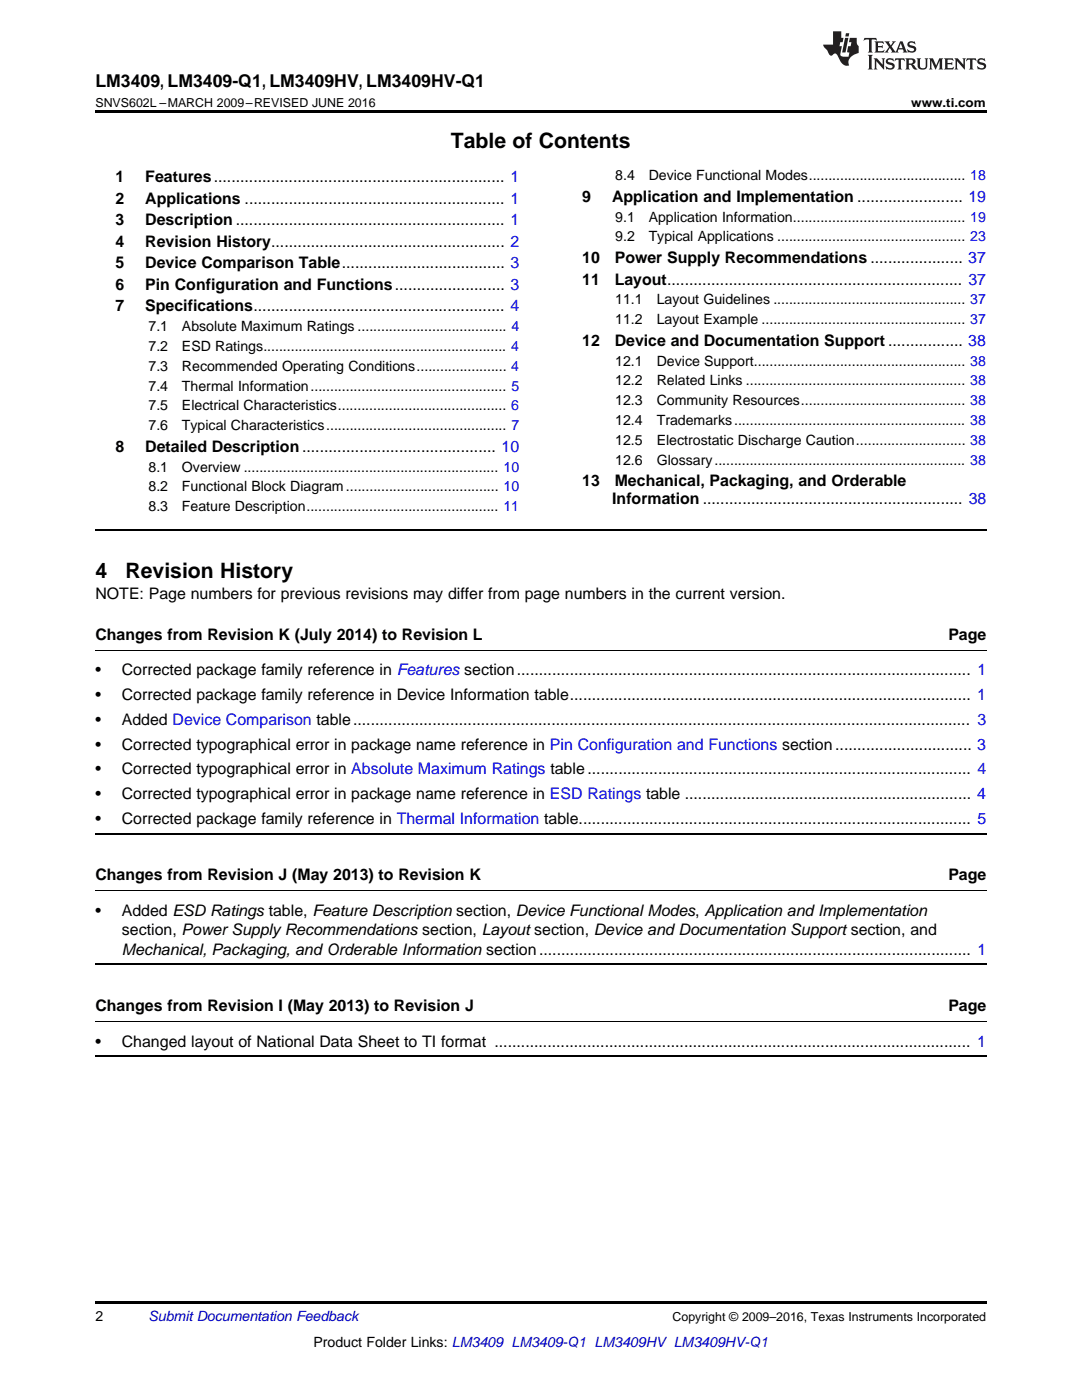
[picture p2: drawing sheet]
<svg xmlns="http://www.w3.org/2000/svg" width="216mm" height="279mm" viewBox="0 0 216 279" stroke-linecap="round" stroke-linejoin="round" font-family="sans-serif">
<defs><g id="words">
<g font-size="4.2">
<text x="90" y="29.6">Table of Contents</text>
<text x="19" y="115.3">4</text>
<text x="25" y="115.3">Revision History</text>
</g>
<text font-size="3.5" x="19" y="17.3">LM3409, LM3409-Q1, LM3409HV, LM3409HV-Q1</text>
<g font-size="3.2">
<text x="23" y="36.3">1</text>
<text x="23" y="40.6">2</text>
<text x="29" y="36.3">Features.................................................................. 1</text>
<text x="29" y="40.6">Applications ........................................................... 1</text>
<text x="116.2" y="40.3">9</text>
<text x="122.1" y="40.3">Application and Implementation ........................ 19</text>
<text x="23" y="44.9">3</text>
<text x="29" y="44.9">Description ............................................................. 1</text>
<text x="23" y="49.2">4</text>
<text x="23" y="53.6">5</text>
<text x="29" y="49.2">Revision History..................................................... 2</text>
<text x="29" y="53.6">Device Comparison Table..................................... 3</text>
<text x="116.2" y="52.5">10</text>
<text x="122.7" y="52.5">Power Supply Recommendations ..................... 37</text>
<text x="23" y="57.9">6</text>
<text x="29" y="57.9">Pin Configuration and Functions......................... 3</text>
<text x="116.2" y="56.8">11</text>
<text x="122.7" y="56.8">Layout................................................................... 37</text>
<text x="23" y="62.2">7</text>
<text x="29" y="62.2">Specifications......................................................... 4</text>
<text x="116.2" y="69">12</text>
<text x="122.7" y="69">Device and Documentation Support ................. 38</text>
<text x="23" y="90.2">8</text>
<text x="29" y="90.2">Detailed Description............................................ 10</text>
<text x="116.2" y="97">13</text>
<text x="122.2" y="100.5">Information ........................................................... 38</text>
<text x="122.7" y="97">Mechanical, Packaging, and Orderable</text>
<text x="19" y="119.6">NOTE: Page numbers for previous revisions may differ from page numbers in the current version.</text>
<text x="19" y="127.7">Changes from Revision K (July 2014) to Revision L</text>
<text x="189.2" y="127.7">Page</text>
<text x="19" y="134.8">•</text>
<text x="24.3" y="134.8">Corrected package family reference in Features section....................................................................................................... 1</text>
<text x="19" y="139.7">•</text>
<text x="24.3" y="139.7">Corrected package family reference in Device Information table........................................................................................... 1</text>
<text x="19" y="144.7">•</text>
<text x="19" y="149.6">•</text>
<text x="24.3" y="144.7">Added Device Comparison table............................................................................................................................................ 3</text>
<text x="24.3" y="149.6">Corrected typographical error in package name reference in Pin Configuration and Functions section............................... 3</text>
<text x="19" y="154.6">•</text>
<text x="24.3" y="154.6">Corrected typographical error in Absolute Maximum Ratings table....................................................................................... 4</text>
<text x="19" y="159.5">•</text>
<text x="24.3" y="159.5">Corrected typographical error in package name reference in ESD Ratings table ................................................................. 4</text>
<text x="19" y="164.4">•</text>
<text x="24.3" y="164.4">Corrected package family reference in Thermal Information table......................................................................................... 5</text>
<text x="19" y="175.7">Changes from Revision J (May 2013) to Revision K</text>
<text x="189.2" y="175.7">Page</text>
<text x="19" y="182.8">•</text>
<text x="24.3" y="182.8">Added ESD Ratings table, Feature Description section, Device Functional Modes, Application and Implementation</text>
<text x="24.3" y="186.7">section, Power Supply Recommendations section, Layout section, Device and Documentation Support section, and</text>
<text x="24.3" y="190.5">Mechanical, Packaging, and Orderable Information section.................................................................................................. 1</text>
<text x="19" y="201.8">Changes from Revision I (May 2013) to Revision J</text>
<text x="189.2" y="201.8">Page</text>
<text x="19" y="208.9">•</text>
<text x="24.3" y="208.9">Changed layout of National Data Sheet to TI format ............................................................................................................ 1</text>
</g>
<g font-size="2.8">
<text x="122.8" y="36">8.4</text>
<text x="129.4" y="36">Device Functional Modes........................................ 18</text>
<text x="122.8" y="44.2">9.1</text>
<text x="129.4" y="44.2">Application Information............................................ 19</text>
<text x="122.8" y="48.2">9.2</text>
<text x="129.4" y="48.2">Typical Applications ................................................ 23</text>
<text x="122.8" y="60.7">11.1</text>
<text x="122.8" y="64.7">11.2</text>
<text x="131" y="60.7">Layout Guidelines ................................................. 37</text>
<text x="131" y="64.7">Layout Example .................................................... 37</text>
<text x="29.6" y="66.1">7.1</text>
<text x="29.6" y="70.1">7.2</text>
<text x="36.3" y="66.1">Absolute Maximum Ratings ...................................... 4</text>
<text x="36.3" y="70.1">ESD Ratings.............................................................. 4</text>
<text x="29.6" y="74">7.3</text>
<text x="29.6" y="78">7.4</text>
<text x="36.3" y="74">Recommended Operating Conditions....................... 4</text>
<text x="36.3" y="78">Thermal Information.................................................. 5</text>
<text x="122.8" y="73">12.1</text>
<text x="122.8" y="76.9">12.2</text>
<text x="131" y="73">Device Support...................................................... 38</text>
<text x="131" y="76.9">Related Links ........................................................ 38</text>
<text x="29.6" y="81.9">7.5</text>
<text x="36.3" y="81.9">Electrical Characteristics........................................... 6</text>
<text x="122.8" y="80.9">12.3</text>
<text x="131" y="80.9">Community Resources.......................................... 38</text>
<text x="29.6" y="85.9">7.6</text>
<text x="36.3" y="85.9">Typical Characteristics.............................................. 7</text>
<text x="122.8" y="84.8">12.4</text>
<text x="122.8" y="88.8">12.5</text>
<text x="131" y="84.8">Trademarks........................................................... 38</text>
<text x="131" y="88.8">Electrostatic Discharge Caution............................ 38</text>
<text x="29.6" y="94.1">8.1</text>
<text x="36.3" y="94.1">Overview ................................................................. 10</text>
<text x="122.8" y="92.7">12.6</text>
<text x="131" y="92.7">Glossary................................................................ 38</text>
<text x="29.6" y="98.1">8.2</text>
<text x="36.3" y="98.1">Functional Block Diagram....................................... 10</text>
<text x="29.6" y="102">8.3</text>
<text x="36.3" y="102">Feature Description................................................. 11</text>
<text x="19" y="263.6">2</text>
<text x="62.5" y="268.9">Product Folder Links: LM3409 LM3409-Q1 LM3409HV LM3409HV-Q1</text>
</g>
<text font-size="2.8" fill="#0000c8" x="29.6" y="263.6">Submit Documentation Feedback</text>
<g font-size="2.5">
<text x="19" y="21.4">SNVS602L –MARCH 2009–REVISED JUNE 2016</text>
<text x="181.8" y="21.4">www.ti.com</text>
<text x="134.2" y="263.6">Copyright © 2009–2016, Texas Instruments Incorporated</text>
</g>
</g></defs>
<path d="M19 22h177.8v.5h-177.8zM19 259.7h177.8v.5h-177.8z" fill="#000"/>
<path d="M19 105.7h177.8M19 166.4h177.8M19 192.5h177.8M19 210.8h177.8" fill="none" stroke="#000" stroke-width=".35"/>
<path d="M19 129.8h177.8M19 177.8h177.8M19 203.9h177.8" fill="none" stroke="#000" stroke-width=".2"/>
<g fill="#231f20">
<path d="M172.5 7.6l-.1 .5 .4-.2h.6v.1v2.1l-.2 .4h.9l-.2-.4v-2.1l.1-.1h.5l.5 .2-.2-.5zM174.5 8.3l.2 .3v1.5l-.2 .4h1.8l.2-.6a1.04 1.04 0 0 1-1.3 .2v-.7h.6l.3 .2v-.6l-.3 .2h-.6v-.6l.8-.1 .4 .3-.2-.5zM176.5 8.3l.9 1.1-.9 1.1h.8l-.2-.2 .4-.7 .5 .7-.2 .2h1.5l-.2-.2 .2-.4h.9l.1 .4-.2 .2h1l-.3-.3-.7-1.9h-.5l-.9 2-.8-1 .9-1h-.8l.1 .3-.4 .5-.3-.6 .1-.2zM179.7 8.6l.4 1h-.7zM181.3 8.4a.63 .63 0 0 0-.2 .7 .63 .63 0 0 0 .6 .4l.6 .2 .1 .2a.75 .75 0 0 1-.7 .4 .75 .75 0 0 1-.6-.5l.1 .7 .1-.1a1.11 1.11 0 0 0 1.5-.6 1.13 1.13 0 0 0-1.2-.8l-.1-.4a1.04 1.04 0 0 1 1.2 .2l-.2-.5-.2 .1-.4-.2zM173.2 10.9l.2 .4v2.2l-.2 .4h1l-.3-.4v-2.2l.3-.4zM174.3 11.6l.3 .4v1.5l-.3 .4h.8l-.2-.4v-1.3l1.5 1.7v-1.9l.2-.4h-.7l.2 .4v.9l-1.1-1.3zM177 11.8a.62 .62 0 0 0-.2 .7 .62 .62 0 0 0 .6 .4l.6 .1 .1 .3a.76 .76 0 0 1-.7 .3 .76 .76 0 0 1-.7-.4l.2 .7 .1-.1a1.11 1.11 0 0 0 1.5-.6 1.13 1.13 0 0 0-1.2-.8l-.1-.4a1.04 1.04 0 0 1 1.2 .2l-.2-.6-.2 .1-.5-.1zM178.7 11.6l-.2 .6a.61 .61 0 0 1 .8-.3v1.6l-.2 .4h.9l-.2-.4v-1.6a.63 .63 0 0 1 .7 .3l-.1-.6zM180.6 11.6l.3 .4v1.5l-.3 .4h1l-.2-.2-.1-.8 .6 .2a.76 .76 0 0 0 1.2 .7l-1-1a.58 .58 0 0 0 .6-.5 .58 .58 0 0 0-.5-.6zM181.4 11.9h.1a.45 .45 0 0 1 .5 .1 .45 .45 0 0 1 .1 .5l-.8 .2zM182.9 11.6l.2 .2a2.17 2.17 0 0 0 .3 1.9 .99 .99 0 0 0 1.6-.6v-1.1l.2-.4h-.7l.2 .2a1.92 1.92 0 0 1-.2 1.8 .6 .6 0 0 1-.9-.5v-1.1l.2-.4zM185.4 11.6l.2 .4v1.5l-.2 .4h.7l-.2-.4v-1.4l.8 1.8 .8-1.8v1.4l-.2 .4h.9l-.2-.4v-1.5l.2-.4h-.8l-.6 1.5-.6-1.5zM188.4 11.6l.2 .4v1.5l-.2 .4h1.8l.1-.6a1.04 1.04 0 0 1-1.2 .1v-.6h.5l.4 .2v-.6l-.4 .2h-.5v-.7h.8l.3 .3-.1-.6zM190.5 11.6l.2 .4v1.5l-.2 .4h.7l-.2-.4v-1.3l1.5 1.7v-1.9l.2-.4h-.7l.2 .4v.9l-1.1-1.3zM192.9 11.6l-.1 .6a.61 .61 0 0 1 .7-.3l.1 1.6-.3 .4h1l-.3-.4 .1-1.6a.63 .63 0 0 1 .7 .3l-.1-.6zM195.2 11.8a.62 .62 0 0 0-.2 .7 .62 .62 0 0 0 .6 .4l.6 .1 .1 .3a.76 .76 0 0 1-.7 .3 .76 .76 0 0 1-.6-.4l.1 .7 .1-.1a1.11 1.11 0 0 0 1.6-.6 1.13 1.13 0 0 0-1.3-.8l-.1-.4a1.04 1.04 0 0 1 1.2 .2l-.1-.6-.2 .1-.5-.1z"/>
<path d="M166.2 6.3v2.6h-1.9v.4l.8 .9a.91 .91 0 0 0 1 .8 .56 .56 0 0 1 .5-.3 .56 .56 0 0 1 .5 .3l.4 .8a1.53 1.53 0 0 0 1.9 1.2 1.54 1.54 0 0 1 1-2.1l.9-.3v-1.4a1.52 1.52 0 0 1-.4-1.6h-1.3l-.2 .8h.5l-.2 .8h-.5l-.1 1v.2l.4 .1-.2 .8a1.93 1.93 0 0 1-1.6-.3l.3-1.8h-.5l.2-.8h.4l.2-.8h-.4v-1.3zM168.6 7.6l-.6 2.9h.7l.6-2.9zM168.8 6.6l-.1 .7h.6l.2-.7z"/>
</g>
<use href="#words"/>
</svg>
